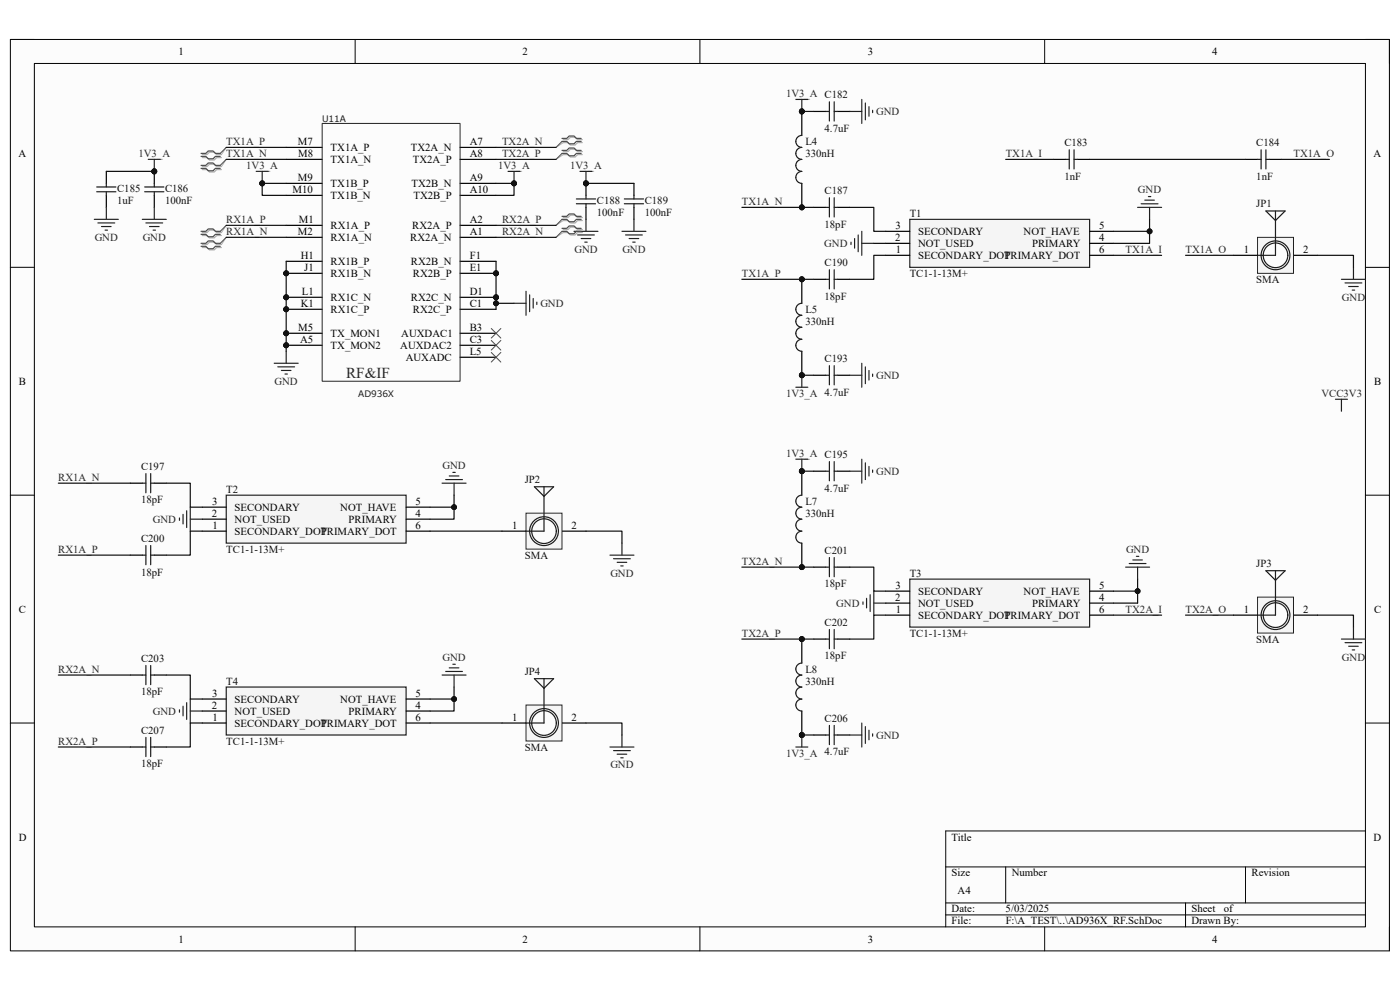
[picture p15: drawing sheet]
<svg xmlns="http://www.w3.org/2000/svg" width="297mm" height="210mm" viewBox="0 0 297 210" stroke-linecap="round" stroke-linejoin="round" font-family="sans-serif">
<defs><g id="words">
<text font-size="3.2" fill="#262626" x="73.4" y="80.2">RF&amp;IF</text>
<g font-size="2.3">
<text x="37.9" y="11.7">1</text>
<text x="110.9" y="11.7">2</text>
<text x="184.1" y="11.7">3</text>
<text x="257.1" y="11.7">4</text>
<text x="3.9" y="33.3">A</text>
<text x="63.2" y="30.7">M7</text>
<text x="63.2" y="33.3">M8</text>
<text x="70.1" y="34.6">TX1A_N</text>
<text x="70.1" y="32">TX1A_P</text>
<text x="87.2" y="32">TX2A_N</text>
<text x="87.6" y="34.6">TX2A_P</text>
<text x="99.7" y="33.3">A8</text>
<text x="99.7" y="30.7">A7</text>
<text x="291.4" y="33.3">A</text>
<text x="62.1" y="40.9">M10</text>
<text x="63.2" y="38.4">M9</text>
<text x="70.1" y="39.7">TX1B_P</text>
<text x="87.3" y="39.7">TX2B_N</text>
<text x="99.7" y="40.9">A10</text>
<text x="99.7" y="38.4">A9</text>
<text x="63.4" y="47.3">M1</text>
<text x="70.1" y="42.2">TX1B_N</text>
<text x="87.7" y="42.2">TX2B_P</text>
<text x="99.7" y="47.3">A2</text>
<text x="63.2" y="49.8">M2</text>
<text x="70.1" y="51.1">RX1A_N</text>
<text x="70.1" y="48.6">RX1A_P</text>
<text x="87" y="51.1">RX2A_N</text>
<text x="87.5" y="48.6">RX2A_P</text>
<text x="99.7" y="49.8">A1</text>
<text x="189.9" y="51.1">2</text>
<text x="190" y="48.6">3</text>
<text x="190.1" y="53.6">1</text>
<text x="194.8" y="52.4">NOT_USED</text>
<text x="194.8" y="49.8">SECONDARY</text>
<text x="217.2" y="49.8">NOT_HAVE</text>
<text x="218.9" y="52.4">PRIMARY</text>
<text x="233.2" y="51.1">4</text>
<text x="233.2" y="53.6">6</text>
<text x="233.2" y="48.6">5</text>
<text x="263.9" y="53.6">1</text>
<text x="276.4" y="53.6">2</text>
<text x="63.8" y="54.9">H1</text>
<text x="64.6" y="57.4">J1</text>
<text x="70.1" y="58.7">RX1B_N</text>
<text x="70.1" y="56.2">RX1B_P</text>
<text x="87.2" y="56.2">RX2B_N</text>
<text x="87.6" y="58.7">RX2B_P</text>
<text x="99.7" y="54.9">F1</text>
<text x="99.7" y="57.4">E1</text>
<text x="194.8" y="54.9">SECONDARY_DOT</text>
<text x="213.1" y="54.9">PRIMARY_DOT</text>
<text x="63.8" y="65.1">K1</text>
<text x="64.1" y="62.6">L1</text>
<text x="70.1" y="63.8">RX1C_N</text>
<text x="87.2" y="63.8">RX2C_N</text>
<text x="99.7" y="62.6">D1</text>
<text x="99.7" y="65.1">C1</text>
<text x="63.3" y="70.2">M5</text>
<text x="70.1" y="71.5">TX_MON1</text>
<text x="70.1" y="66.4">RX1C_P</text>
<text x="85.1" y="71.5">AUXDAC1</text>
<text x="87.6" y="66.4">RX2C_P</text>
<text x="99.7" y="70.2">B3</text>
<text x="63.7" y="72.7">A5</text>
<text x="70.1" y="74">TX_MON2</text>
<text x="84.9" y="74">AUXDAC2</text>
<text x="86.1" y="76.5">AUXADC</text>
<text x="99.7" y="75.3">L5</text>
<text x="99.7" y="72.7">C3</text>
<text x="4" y="81.6">B</text>
<text x="291.5" y="81.6">B</text>
<text x="45" y="107.1">3</text>
<text x="88.2" y="107.1">5</text>
<text x="44.9" y="109.6">2</text>
<text x="45.1" y="112.1">1</text>
<text x="49.8" y="113.4">SECONDARY_DOT</text>
<text x="49.8" y="110.9">NOT_USED</text>
<text x="49.8" y="108.3">SECONDARY</text>
<text x="68.1" y="113.4">PRIMARY_DOT</text>
<text x="72.2" y="108.3">NOT_HAVE</text>
<text x="74" y="110.9">PRIMARY</text>
<text x="88.2" y="109.6">4</text>
<text x="88.2" y="112.1">6</text>
<text x="108.7" y="112.1">1</text>
<text x="121.2" y="112.1">2</text>
<text x="190" y="124.9">3</text>
<text x="233.2" y="124.9">5</text>
<text x="4" y="130">C</text>
<text x="189.9" y="127.4">2</text>
<text x="190.1" y="130">1</text>
<text x="194.8" y="131.2">SECONDARY_DOT</text>
<text x="194.8" y="128.7">NOT_USED</text>
<text x="194.8" y="126.2">SECONDARY</text>
<text x="213.1" y="131.2">PRIMARY_DOT</text>
<text x="217.2" y="126.2">NOT_HAVE</text>
<text x="218.9" y="128.7">PRIMARY</text>
<text x="233.2" y="127.4">4</text>
<text x="233.2" y="130">6</text>
<text x="263.9" y="130">1</text>
<text x="276.4" y="130">2</text>
<text x="291.5" y="130">C</text>
<text x="45" y="147.8">3</text>
<text x="49.8" y="149.1">SECONDARY</text>
<text x="72.2" y="149.1">NOT_HAVE</text>
<text x="88.2" y="147.8">5</text>
<text x="44.9" y="150.3">2</text>
<text x="45.1" y="152.9">1</text>
<text x="49.8" y="154.1">SECONDARY_DOT</text>
<text x="49.8" y="151.6">NOT_USED</text>
<text x="68.1" y="154.1">PRIMARY_DOT</text>
<text x="74" y="151.6">PRIMARY</text>
<text x="88.2" y="150.3">4</text>
<text x="88.2" y="152.9">6</text>
<text x="108.7" y="152.9">1</text>
<text x="121.2" y="152.9">2</text>
<text x="4" y="178.3">D</text>
<text x="201.9" y="178.3">Title</text>
<text x="291.4" y="178.3">D</text>
<text x="201.9" y="185.9">Size</text>
<text x="214.6" y="185.9">Number</text>
<text x="265.5" y="185.9">Revision</text>
<text x="203.2" y="189.7">A4</text>
<text x="201.9" y="193.5">Date:</text>
<text x="201.9" y="196.1">File:</text>
<text x="213.3" y="193.5">5/03/2025</text>
<text x="213.4" y="196.1">F:\A_TEST\..\AD936X_RF.SchDoc</text>
<text x="252.8" y="196.1">Drawn By:</text>
<text x="252.8" y="193.5">Sheet</text>
<text x="259.6" y="193.5">of</text>
<text x="37.9" y="199.9">1</text>
<text x="110.9" y="199.9">2</text>
<text x="184.1" y="199.9">3</text>
<text x="257.1" y="199.9">4</text>
</g>
<g font-size="2.3" fill="#262626">
<text x="166.8" y="20.6">1V3_A C182</text>
<text x="185.9" y="24.4">GND</text>
<text x="29.4" y="33.3">1V3_A</text>
<text x="48" y="30.7">TX1A_P</text>
<text x="48" y="33.3">TX1A_N</text>
<text x="52.2" y="35.9">1V3_A</text>
<text x="105.7" y="35.9">1V3_A</text>
<text x="106.5" y="30.7">TX2A_N</text>
<text x="106.5" y="33.3">TX2A_P</text>
<text x="120.9" y="35.9">1V3_A</text>
<text x="213.4" y="33.3">TX1A_I</text>
<text x="274.4" y="33.3">TX1A_O</text>
<text x="241.4" y="40.9">GND</text>
<text x="48" y="47.3">RX1A_P</text>
<text x="106.5" y="47.3">RX2A_P</text>
<text x="157.4" y="43.5">TX1A_N</text>
<text x="20.1" y="51.1">GND</text>
<text x="30.3" y="51.1">GND</text>
<text x="48" y="49.8">RX1A_N</text>
<text x="106.5" y="49.8">RX2A_N</text>
<text x="121.9" y="53.6">GND</text>
<text x="132" y="53.6">GND</text>
<text x="174.9" y="52.4">GND</text>
<text x="238.8" y="53.6">TX1A_I</text>
<text x="251.5" y="53.6">TX1A_O</text>
<text x="157.4" y="58.7">TX1A_P</text>
<text x="114.6" y="65.1">GND</text>
<text x="284.7" y="63.8">GND</text>
<text x="58.3" y="81.6">GND</text>
<text x="185.9" y="80.3">GND</text>
<text x="166.8" y="84.2">1V3_A 4.7uF</text>
<text x="280.3" y="84.2">VCC3V3</text>
<text x="12.4" y="102">RX1A_N</text>
<text x="93.9" y="99.4">GND</text>
<text x="166.8" y="96.9">1V3_A C195</text>
<text x="185.9" y="100.7">GND</text>
<text x="32.4" y="110.9">GND</text>
<text x="12.4" y="117.3">RX1A_P</text>
<text x="157.4" y="119.8">TX2A_N</text>
<text x="238.9" y="117.3">GND</text>
<text x="129.5" y="122.3">GND</text>
<text x="177.4" y="128.7">GND</text>
<text x="238.8" y="130">TX2A_I</text>
<text x="251.5" y="130">TX2A_O</text>
<text x="157.4" y="135">TX2A_P</text>
<text x="12.4" y="142.7">RX2A_N</text>
<text x="93.9" y="140.1">GND</text>
<text x="284.7" y="140.1">GND</text>
<text x="32.4" y="151.6">GND</text>
<text x="12.4" y="157.9">RX2A_P</text>
<text x="166.8" y="160.5">1V3_A 4.7uF</text>
<text x="185.9" y="156.7">GND</text>
<text x="129.5" y="163">GND</text>
</g>
<g font-size="2.3" fill="#0e0e0e">
<text x="174.9" y="27.9">4.7uF</text>
<text x="170.9" y="30.7">L4</text>
<text x="170.9" y="33.3">330nH</text>
<text x="225.8" y="31">C183</text>
<text x="266.5" y="31">C184</text>
<text x="24.8" y="40.7">C185</text>
<text x="35" y="40.7">C186</text>
<text x="174.9" y="41.2">C187</text>
<text x="225.8" y="38.1">1nF</text>
<text x="266.5" y="38.1">1nF</text>
<text x="24.8" y="43.2">1uF</text>
<text x="35" y="43.2">100nF</text>
<text x="126.6" y="45.8">100nF</text>
<text x="126.6" y="43.2">C188</text>
<text x="136.8" y="45.8">100nF</text>
<text x="136.8" y="43.2">C189</text>
<text x="193" y="46">T1</text>
<text x="266.5" y="44">JP1</text>
<text x="174.9" y="48.3">18pF</text>
<text x="174.9" y="56.4">C190</text>
<text x="193" y="58.7">TC1-1-13M+</text>
<text x="266.5" y="60">SMA</text>
<text x="174.9" y="63.6">18pF</text>
<text x="170.9" y="66.4">L5</text>
<text x="170.9" y="68.9">330nH</text>
<text x="174.9" y="76.8">C193</text>
<text x="29.9" y="99.7">C197</text>
<text x="29.9" y="106.8">18pF</text>
<text x="48" y="104.5">T2</text>
<text x="111.3" y="102.5">JP2</text>
<text x="170.9" y="107.1">L7</text>
<text x="174.9" y="104.3">4.7uF</text>
<text x="170.9" y="109.6">330nH</text>
<text x="29.9" y="114.9">C200</text>
<text x="48" y="117.3">TC1-1-13M+</text>
<text x="111.3" y="118.5">SMA</text>
<text x="174.9" y="117.5">C201</text>
<text x="29.9" y="122.1">18pF</text>
<text x="174.9" y="124.6">18pF</text>
<text x="193" y="122.3">T3</text>
<text x="266.5" y="120.3">JP3</text>
<text x="174.9" y="132.8">C202</text>
<text x="193" y="135">TC1-1-13M+</text>
<text x="266.5" y="136.3">SMA</text>
<text x="29.9" y="140.4">C203</text>
<text x="111.3" y="143.2">JP4</text>
<text x="170.9" y="142.7">L8</text>
<text x="174.9" y="139.9">18pF</text>
<text x="29.9" y="147.5">18pF</text>
<text x="48" y="145.2">T4</text>
<text x="170.9" y="145.2">330nH</text>
<text x="29.9" y="155.7">C207</text>
<text x="174.9" y="153.1">C206</text>
<text x="48" y="157.9">TC1-1-13M+</text>
<text x="111.3" y="159.2">SMA</text>
<text x="29.9" y="162.8">18pF</text>
</g>
<g font-size="1.9" fill="#1c1c1c">
<text x="68.3" y="25.8">U11A</text>
<text x="76" y="84.3">AD936X</text>
</g>
</g></defs>
<path d="M2.2 8.4h292.6v193.3h-292.6z" fill-rule="evenodd" fill="#fcfcfc"/>
<path d="M2.2 8.4h292.6v193.3h-292.6z" fill="none" stroke="#000" stroke-width=".21"/>
<path d="M7.3 13.5h282.4v183.1h-282.4z" fill-rule="evenodd" fill="#fcfcfc"/>
<g fill="none" stroke="#000" stroke-width=".21">
<path d="M2.2 8.4h5.1M7.3 13.5h282.4v183.1h-282.4zM75.3 8.4v5.1M148.5 8.4v5.1M221.6 8.4v5.1M289.7 8.4h5.1v5.1M2.2 56.7h5.1M289.7 56.7h5.1M2.2 105h5.1M289.7 105.1h5.1M2.2 153.4h5.1M289.7 153.4h5.1"/>
<path d="M289.7 176.3h-89.1v20.3M75.3 196.6v5.1M148.5 196.6v5.1M200.6 183.9h89.1M200.6 191.5h89.1M200.6 194.1h89.1M213.4 183.9v7.6M221.6 196.6v5.1M251.5 191.5v5.1M264.2 183.9v7.6M294.8 196.6v5.1"/>
</g>
<circle cx="60.7" cy="70.7" r=".51" fill="#0e0e0e"/>
<circle cx="60.7" cy="70.7" r=".51" fill="none" stroke="#0e0e0e" stroke-width=".21"/>
<circle cx="60.7" cy="63.1" r=".51" fill="#0e0e0e"/>
<circle cx="60.7" cy="63.1" r=".51" fill="none" stroke="#0e0e0e" stroke-width=".21"/>
<circle cx="60.7" cy="65.6" r=".51" fill="#0e0e0e"/>
<circle cx="60.7" cy="65.6" r=".51" fill="none" stroke="#0e0e0e" stroke-width=".21"/>
<circle cx="60.7" cy="58" r=".51" fill="#0e0e0e"/>
<circle cx="60.7" cy="58" r=".51" fill="none" stroke="#0e0e0e" stroke-width=".21"/>
<circle cx="105.2" cy="58" r=".51" fill="#0e0e0e"/>
<circle cx="105.2" cy="58" r=".51" fill="none" stroke="#0e0e0e" stroke-width=".21"/>
<circle cx="105.2" cy="63.1" r=".51" fill="#0e0e0e"/>
<circle cx="105.2" cy="63.1" r=".51" fill="none" stroke="#0e0e0e" stroke-width=".21"/>
<circle cx="60.7" cy="73.2" r=".51" fill="#0e0e0e"/>
<circle cx="60.7" cy="73.2" r=".51" fill="none" stroke="#0e0e0e" stroke-width=".21"/>
<path d="M60.7 38.9h7.6M60.7 33.8h7.6M60.7 31.3h7.6M60.7 41.4h7.6M60.7 70.7h7.6" fill="none" stroke="#000" stroke-width=".25"/>
<circle cx="60.7" cy="70.7" r=".51" fill="#0e0e0e"/>
<circle cx="60.7" cy="70.7" r=".51" fill="none" stroke="#0e0e0e" stroke-width=".21"/>
<path d="M60.7 50.3h7.6M60.7 47.8h7.6M60.7 63.1h7.6M97.6 75.8h7.6" fill="none" stroke="#000" stroke-width=".25"/>
<circle cx="60.7" cy="63.1" r=".51" fill="#0e0e0e"/>
<circle cx="60.7" cy="63.1" r=".51" fill="none" stroke="#0e0e0e" stroke-width=".21"/>
<path d="M60.7 65.6h7.6" fill="none" stroke="#000" stroke-width=".25"/>
<circle cx="60.7" cy="65.6" r=".51" fill="#0e0e0e"/>
<circle cx="60.7" cy="65.6" r=".51" fill="none" stroke="#0e0e0e" stroke-width=".21"/>
<path d="M60.7 58h7.6" fill="none" stroke="#000" stroke-width=".25"/>
<circle cx="60.7" cy="58" r=".51" fill="#0e0e0e"/>
<circle cx="60.7" cy="58" r=".51" fill="none" stroke="#0e0e0e" stroke-width=".21"/>
<path d="M60.7 55.4h7.6M97.6 55.4h7.6M97.6 58h7.6" fill="none" stroke="#000" stroke-width=".25"/>
<circle cx="105.2" cy="58" r=".51" fill="#0e0e0e"/>
<circle cx="105.2" cy="58" r=".51" fill="none" stroke="#0e0e0e" stroke-width=".21"/>
<path d="M97.6 63.1h7.6" fill="none" stroke="#000" stroke-width=".25"/>
<circle cx="105.2" cy="63.1" r=".51" fill="#0e0e0e"/>
<circle cx="105.2" cy="63.1" r=".51" fill="none" stroke="#0e0e0e" stroke-width=".21"/>
<path d="M97.6 38.9h7.6M97.6 33.8h7.6M97.6 31.3h7.6M97.6 41.4h7.6M60.7 73.2h7.6M97.6 73.2h7.6M97.6 65.6h7.6M97.6 70.7h7.6" fill="none" stroke="#000" stroke-width=".25"/>
<circle cx="60.7" cy="73.2" r=".51" fill="#0e0e0e"/>
<circle cx="60.7" cy="73.2" r=".51" fill="none" stroke="#0e0e0e" stroke-width=".21"/>
<path d="M97.6 47.8h7.6M97.6 50.4h7.6" fill="none" stroke="#000" stroke-width=".25"/>
<path d="M68.3 26.2h29.3v54.7h-29.3z" fill="none" stroke="#292929" stroke-width=".21"/>
<path d="M104.2 74.8l2.1 2M104.2 72.2l2.1 2.1M104.2 69.7l2.1 2M106.3 74.8l-2.1 2M106.3 72.2l-2.1 2.1M106.3 69.7l-2.1 2" fill="none" stroke="#4c4c4c" stroke-width=".21"/>
<path d="M54.4 36.4h2.5M55.6 36.4v2.5M58.2 77.1h5.1M58.9 77.8h3.6M59.7 78.6h2M60.5 79.3h.5M60.7 74.5v2.6M109.1 64.3h2.5M111.6 61.8v5.1M112.4 62.6v3.5M113.1 63.3v2.1M113.9 64.1v.5" fill="none" stroke="#262626" stroke-width=".25"/>
<circle cx="55.6" cy="38.9" r=".51" fill="#0e0e0e"/>
<circle cx="55.6" cy="38.9" r=".51" fill="none" stroke="#0e0e0e" stroke-width=".21"/>
<path d="M107.8 36.4h2.5M109.1 36.4v2.5" fill="none" stroke="#262626" stroke-width=".25"/>
<circle cx="109.1" cy="38.9" r=".51" fill="#0e0e0e"/>
<circle cx="109.1" cy="38.9" r=".51" fill="none" stroke="#0e0e0e" stroke-width=".21"/>
<circle cx="32.7" cy="36.4" r=".51" fill="#0e0e0e"/>
<circle cx="32.7" cy="36.4" r=".51" fill="none" stroke="#0e0e0e" stroke-width=".21"/>
<path d="M32.7 36.4v2.5M32.7 41.4v2.6" fill="none" stroke="#000" stroke-width=".25"/>
<circle cx="32.7" cy="36.4" r=".51" fill="#0e0e0e"/>
<circle cx="32.7" cy="36.4" r=".51" fill="none" stroke="#0e0e0e" stroke-width=".21"/>
<path d="M30.7 39.7h4.1M32.7 38.9v.8M30.7 40.7h4.1M32.7 40.7v.7" fill="none" stroke="#1c1c1c" stroke-width=".25"/>
<circle cx="124.3" cy="38.9" r=".51" fill="#0e0e0e"/>
<circle cx="124.3" cy="38.9" r=".51" fill="none" stroke="#0e0e0e" stroke-width=".21"/>
<path d="M124.3 38.9v2.5M124.3 44v2.5" fill="none" stroke="#000" stroke-width=".25"/>
<circle cx="124.3" cy="38.9" r=".51" fill="#0e0e0e"/>
<circle cx="124.3" cy="38.9" r=".51" fill="none" stroke="#0e0e0e" stroke-width=".21"/>
<path d="M122.3 42.2h4M122.3 43.2h4M124.3 41.4v.8M124.3 43.2v.8" fill="none" stroke="#1c1c1c" stroke-width=".25"/>
<path d="M31.5 33.8h2.5M32.7 33.8v2.6" fill="none" stroke="#262626" stroke-width=".25"/>
<circle cx="32.7" cy="36.4" r=".51" fill="#0e0e0e"/>
<circle cx="32.7" cy="36.4" r=".51" fill="none" stroke="#0e0e0e" stroke-width=".21"/>
<path d="M123 36.4h2.6M124.3 36.4v2.5M30.2 46.5h5.1M31 47.3h3.5M31.7 48.1h2M32.5 48.8h.5M32.7 44v2.5M121.8 49.1h5.1M122.5 49.8h3.6M123.3 50.6h2M124.1 51.4h.5M124.3 46.5v2.6" fill="none" stroke="#262626" stroke-width=".25"/>
<circle cx="124.3" cy="38.9" r=".51" fill="#0e0e0e"/>
<circle cx="124.3" cy="38.9" r=".51" fill="none" stroke="#0e0e0e" stroke-width=".21"/>
<g fill="none" stroke="#262626" stroke-width=".25">
<path d="M180.5 51.4v.5M181.3 50.6v2M182.1 49.8v3.6M182.8 49.1v5.1M182.8 51.6h2.6M241.3 44h5.1M242.1 43.2h3.6M242.9 42.5h2M243.6 41.7h.5M243.9 44v2.5M38.1 109.9v.5M38.8 109.1v2.1"/>
<path d="M39.6 108.4v3.5M40.4 107.6v5.1M40.4 110.1h2.5M93.8 102.5h5.1M94.6 101.7h3.5M95.3 101h2.1M96.1 100.2h.5M96.3 102.5v2.5M129.4 117.8h5.1M130.2 118.5h3.5M130.9 119.3h2.1M131.9 115.2v2.6"/>
<path d="M131.7 120.1h.5"/>
</g>
<path d="M172.7 23.6h2.5M177.7 23.6h2.6M172.7 44h2.5M172.7 59.3h2.5M177.7 44h2.6M177.7 59.3h2.6M27.6 102.5h2.6M27.6 117.8h2.6M32.7 102.5h2.6M32.7 117.8h2.6" fill="none" stroke="#000" stroke-width=".25"/>
<g fill="none" stroke="#1c1c1c" stroke-width=".25">
<path d="M175.2 23.6h.8M176 21.6v4.1M177 21.6v4.1M177 23.6h.7M175.2 44h.8M175.2 59.3h.8M176 42v4M176 57.2v4.1M177 42v4M177 57.2v4.1M177 44h.7M177 59.3h.7"/>
<path d="M30.2 102.5h.8M30.2 117.8h.8M31 100.5v4M31 115.7v4.1M32 100.5v4M32 115.7v4.1M32 102.5h.7M32 117.8h.7"/>
</g>
<circle cx="170.1" cy="44" r=".51" fill="#0e0e0e"/>
<circle cx="170.1" cy="44" r=".51" fill="none" stroke="#0e0e0e" stroke-width=".21"/>
<circle cx="170.1" cy="23.6" r=".51" fill="#0e0e0e"/>
<circle cx="170.1" cy="23.6" r=".51" fill="none" stroke="#0e0e0e" stroke-width=".21"/>
<path d="M170.1 38.9v5.1" fill="none" stroke="#000" stroke-width=".25"/>
<circle cx="170.1" cy="44" r=".51" fill="#0e0e0e"/>
<circle cx="170.1" cy="44" r=".51" fill="none" stroke="#0e0e0e" stroke-width=".21"/>
<path d="M170.1 23.6v5.1" fill="none" stroke="#000" stroke-width=".25"/>
<circle cx="170.1" cy="23.6" r=".51" fill="#0e0e0e"/>
<circle cx="170.1" cy="23.6" r=".51" fill="none" stroke="#0e0e0e" stroke-width=".21"/>
<path d="M170.1 28.7a1.27 1.27 0 0 0-1.3 1.3 1.27 1.27 0 0 0 1.3 1.3 1.27 1.27 0 0 0-1.3 1.2 1.27 1.27 0 0 0 1.3 1.3 1.27 1.27 0 0 0-1.3 1.3 1.27 1.27 0 0 0 1.3 1.3 1.27 1.27 0 0 0-1.3 1.2 1.27 1.27 0 0 0 1.3 1.3" fill="none" stroke="#1c1c1c" stroke-width=".25"/>
<circle cx="170.1" cy="79.6" r=".51" fill="#0e0e0e"/>
<circle cx="170.1" cy="79.6" r=".51" fill="none" stroke="#0e0e0e" stroke-width=".21"/>
<circle cx="170.1" cy="59.3" r=".51" fill="#0e0e0e"/>
<circle cx="170.1" cy="59.3" r=".51" fill="none" stroke="#0e0e0e" stroke-width=".21"/>
<path d="M170.1 74.5v5.1" fill="none" stroke="#000" stroke-width=".25"/>
<circle cx="170.1" cy="79.6" r=".51" fill="#0e0e0e"/>
<circle cx="170.1" cy="79.6" r=".51" fill="none" stroke="#0e0e0e" stroke-width=".21"/>
<path d="M170.1 59.3v5" fill="none" stroke="#000" stroke-width=".25"/>
<circle cx="170.1" cy="59.3" r=".51" fill="#0e0e0e"/>
<circle cx="170.1" cy="59.3" r=".51" fill="none" stroke="#0e0e0e" stroke-width=".21"/>
<path d="M170.1 64.3a1.27 1.27 0 0 0-1.3 1.3 1.27 1.27 0 0 0 1.3 1.3 1.27 1.27 0 0 0-1.3 1.3 1.27 1.27 0 0 0 1.3 1.2 1.27 1.27 0 0 0-1.3 1.3 1.27 1.27 0 0 0 1.3 1.3 1.27 1.27 0 0 0-1.3 1.2 1.27 1.27 0 0 0 1.3 1.3M175.2 79.6h.8M176 77.6v4M177 77.6v4M177 79.6h.7" fill="none" stroke="#1c1c1c" stroke-width=".25"/>
<path d="M172.7 79.6h2.5M177.7 79.6h2.6" fill="none" stroke="#000" stroke-width=".25"/>
<path d="M168.8 21.1h2.6M170.1 21.1v2.5M180.3 23.6h2.5M182.8 21.1v5.1M183.6 21.9v3.5M184.4 22.6v2.1M185.1 23.4v.5M180.3 79.6h2.5M182.8 77.1v5M183.6 77.8v3.6M184.4 78.6v2M185.1 79.4v.5" fill="none" stroke="#262626" stroke-width=".25"/>
<circle cx="170.1" cy="23.6" r=".51" fill="#0e0e0e"/>
<circle cx="170.1" cy="23.6" r=".51" fill="none" stroke="#0e0e0e" stroke-width=".21"/>
<path d="M170.1 79.6v2.5M168.8 82.1h2.6" fill="none" stroke="#262626" stroke-width=".25"/>
<circle cx="170.1" cy="79.6" r=".51" fill="#0e0e0e"/>
<circle cx="170.1" cy="79.6" r=".51" fill="none" stroke="#0e0e0e" stroke-width=".21"/>
<path d="M239.6 119.5h3.5M240.3 118.8h2.1M241.1 118h.5M183.1 127.7v.5M183.8 126.9v2.1M184.6 126.2v3.5M185.4 125.4v5.1M185.4 127.9h2.5M238.8 120.3h5.1M241.3 120.3v2.6" fill="none" stroke="#262626" stroke-width=".25"/>
<path d="M172.7 100h2.5M177.7 100h2.6M172.7 120.3h2.5M172.7 135.6h2.5M177.7 120.3h2.6M177.7 135.6h2.6" fill="none" stroke="#000" stroke-width=".25"/>
<path d="M175.2 100h.8M176 97.9v4.1M177 97.9v4.1M177 100h.7M176 118.3v4M177 118.3v4M175.2 120.3h.8M175.2 135.6h.8M176 133.5v4.1M177 133.5v4.1M177 120.3h.7M177 135.6h.7" fill="none" stroke="#1c1c1c" stroke-width=".25"/>
<circle cx="170.1" cy="120.3" r=".51" fill="#0e0e0e"/>
<circle cx="170.1" cy="120.3" r=".51" fill="none" stroke="#0e0e0e" stroke-width=".21"/>
<circle cx="170.1" cy="100" r=".51" fill="#0e0e0e"/>
<circle cx="170.1" cy="100" r=".51" fill="none" stroke="#0e0e0e" stroke-width=".21"/>
<path d="M170.1 115.2v5.1" fill="none" stroke="#000" stroke-width=".25"/>
<circle cx="170.1" cy="120.3" r=".51" fill="#0e0e0e"/>
<circle cx="170.1" cy="120.3" r=".51" fill="none" stroke="#0e0e0e" stroke-width=".21"/>
<path d="M170.1 100v5" fill="none" stroke="#000" stroke-width=".25"/>
<circle cx="170.1" cy="100" r=".51" fill="#0e0e0e"/>
<circle cx="170.1" cy="100" r=".51" fill="none" stroke="#0e0e0e" stroke-width=".21"/>
<path d="M170.1 105a1.27 1.27 0 0 0-1.3 1.3 1.27 1.27 0 0 0 1.3 1.3 1.27 1.27 0 0 0-1.3 1.3 1.27 1.27 0 0 0 1.3 1.2 1.27 1.27 0 0 0-1.3 1.3 1.27 1.27 0 0 0 1.3 1.3 1.27 1.27 0 0 0-1.3 1.2 1.27 1.27 0 0 0 1.3 1.3" fill="none" stroke="#1c1c1c" stroke-width=".25"/>
<circle cx="170.1" cy="155.9" r=".51" fill="#0e0e0e"/>
<circle cx="170.1" cy="155.9" r=".51" fill="none" stroke="#0e0e0e" stroke-width=".21"/>
<circle cx="170.1" cy="135.6" r=".51" fill="#0e0e0e"/>
<circle cx="170.1" cy="135.6" r=".51" fill="none" stroke="#0e0e0e" stroke-width=".21"/>
<path d="M170.1 150.8v5.1" fill="none" stroke="#000" stroke-width=".25"/>
<circle cx="170.1" cy="155.9" r=".51" fill="#0e0e0e"/>
<circle cx="170.1" cy="155.9" r=".51" fill="none" stroke="#0e0e0e" stroke-width=".21"/>
<path d="M170.1 135.6v5.1" fill="none" stroke="#000" stroke-width=".25"/>
<circle cx="170.1" cy="135.6" r=".51" fill="#0e0e0e"/>
<circle cx="170.1" cy="135.6" r=".51" fill="none" stroke="#0e0e0e" stroke-width=".21"/>
<path d="M170.1 140.7a1.27 1.27 0 0 0-1.3 1.2 1.27 1.27 0 0 0 1.3 1.3 1.27 1.27 0 0 0-1.3 1.3 1.27 1.27 0 0 0 1.3 1.2 1.27 1.27 0 0 0-1.3 1.3 1.27 1.27 0 0 0 1.3 1.3 1.27 1.27 0 0 0-1.3 1.3 1.27 1.27 0 0 0 1.3 1.2M175.2 155.9h.8M176 153.9v4.1M177 153.9v4.1M177 155.9h.7" fill="none" stroke="#1c1c1c" stroke-width=".25"/>
<path d="M172.7 155.9h2.5M177.7 155.9h2.6" fill="none" stroke="#000" stroke-width=".25"/>
<path d="M168.8 97.4h2.6M170.1 97.4v2.6M180.3 100h2.5M182.8 97.4v5.1M183.6 98.2v3.5M184.4 98.9v2.1M185.1 99.7v.5M180.3 155.9h2.5M182.8 153.4v5.1M183.6 154.1v3.6M184.4 154.9v2M185.1 155.7v.5" fill="none" stroke="#262626" stroke-width=".25"/>
<circle cx="170.1" cy="100" r=".51" fill="#0e0e0e"/>
<circle cx="170.1" cy="100" r=".51" fill="none" stroke="#0e0e0e" stroke-width=".21"/>
<path d="M168.8 158.5h2.6M170.1 155.9v2.6" fill="none" stroke="#262626" stroke-width=".25"/>
<circle cx="170.1" cy="155.9" r=".51" fill="#0e0e0e"/>
<circle cx="170.1" cy="155.9" r=".51" fill="none" stroke="#0e0e0e" stroke-width=".21"/>
<g fill="none" stroke="#262626" stroke-width=".25">
<path d="M20 46.5h5.1M20.8 47.3h3.5M21.5 48.1h2.1M22.3 48.8h.5M22.6 44v2.5M131.9 49.1h5.1M132.7 49.8h3.6M133.5 50.6h2M134.2 51.4h.5M134.5 46.5v2.6M38.1 150.6v.5M38.8 149.8v2.1"/>
<path d="M39.6 149.1v3.5M40.4 148.3v5.1M40.4 150.8h2.5M93.8 143.2h5.1M94.6 142.4h3.5M95.3 141.7h2.1M96.1 140.9h.5M96.3 143.2v2.5"/>
</g>
<path d="M22.6 36.4v2.5M134.5 38.9v2.5M22.6 41.4v2.6M134.5 44v2.5M27.6 143.2h2.6M27.6 158.5h2.6M32.7 143.2h2.6M32.7 158.5h2.6" fill="none" stroke="#000" stroke-width=".25"/>
<g fill="none" stroke="#1c1c1c" stroke-width=".25">
<path d="M20.5 39.7h4.1M22.6 38.9v.8M20.5 40.7h4.1M22.6 40.7v.7M132.5 42.2h4M132.5 43.2h4M134.5 41.4v.8M134.5 43.2v.8M30.2 143.2h.8M30.2 158.5h.8M31 141.2v4M31 156.4v4.1"/>
<path d="M32 141.2v4M32 156.4v4.1M32 143.2h.7M32 158.5h.7"/>
</g>
<g fill="none" stroke="#aeaeae" stroke-width=".25">
<path d="M42.9 33.4h1l.5 .5h1.1l.5-.5h1M42.9 32.8h1l.5-.5h1.1l.5 .5h1M42.9 36h1l.5 .5h1.1l.5-.5h1M42.9 35.3h1l.5-.5h1.1l.5 .5h1M119.5 29.6h1l.5-.5h1l.5 .5h1M119.5 30.3h1l.5 .5h1l.5-.5h1M119.5 32.2h1l.5-.6h1l.5 .6h1M119.5 32.8h1l.5 .5h1l.5-.5h1M42.9 50h1l.5 .5h1.1l.5-.5h1M42.9 49.3h1l.5-.5h1.1l.5 .5h1M42.9 52.5h1l.5 .5h1.1l.5-.5h1M42.9 51.9h1l.5-.5h1.1l.5 .5h1"/>
<path d="M119.5 46.2h1l.5-.6h1l.5 .6h1M119.5 46.8h1l.5 .5h1l.5-.5h1M119.5 48.7h1l.5-.5h1l.5 .5h1M119.5 49.3h1l.5 .5h1l.5-.5h1"/>
</g>
<path d="M48 31.3l-1 1.5M48 33.8l-1 1.5M119.5 30.3l-1.5 1M119.5 32.8l-1.5 1M48 47.8l-1 1.5M48 50.3l-1 1.6M119.5 46.8l-1.5 1M119.5 49.3l-1.5 1.1" fill="none" stroke="#aeaeae" stroke-width=".21"/>
<g fill="none" stroke="#4c4c4c" stroke-width=".25">
<path d="M42.7 33.2h1l.5 .5h1l.5-.5h1M42.7 32.5h1l.5-.5h1l.5 .5h1M42.7 35.7h1l.5 .5h1l.5-.5h1M42.7 35.1h1l.5-.5h1l.5 .5h1M119.2 29.4h1l.6-.5h1l.5 .5h1M119.2 30h1l.6 .5h1l.5-.5h1M119.2 31.9h1l.6-.5h1l.5 .5h1M119.2 32.5h1l.6 .6h1l.5-.6h1M42.7 49.7h1l.5 .5h1l.5-.5h1M42.7 49.1h1l.5-.5h1l.5 .5h1M42.7 52.3h1l.5 .5h1l.5-.5h1M42.7 51.6h1l.5-.5h1l.5 .5h1"/>
<path d="M119.2 45.9h1l.6-.5h1l.5 .5h1M119.2 46.5h1l.6 .5h1l.5-.5h1M119.2 48.4h1l.6-.5h1l.5 .5h1M119.2 49.1h1l.6 .5h1l.5-.5h1"/>
</g>
<path d="M48 31.3l-1.3 1.2M48 33.8l-1.3 1.3M119.2 30l-1.2 1.3M119.2 32.5l-1.2 1.3M48 47.8l-1.3 1.3M48 50.3l-1.3 1.3M119.2 46.5l-1.2 1.3M119.2 49.1l-1.2 1.3" fill="none" stroke="#4c4c4c" stroke-width=".21"/>
<path d="M193 46.5h38.2v10.2h-38.2z" fill-rule="evenodd" fill="#f5f5f5"/>
<path d="M193 46.5h38.2v10.2h-38.2z" fill="none" stroke="#262626" stroke-width=".25"/>
<path d="M187.9 54.2h5.1M187.9 51.6h5.1M187.9 49.1h5.1M231.2 54.2h5.1M231.2 51.6h5.1M231.2 49.1h5.1" fill="none" stroke="#000" stroke-width=".25"/>
<path d="M193 122.9h38.2v10.1h-38.2z" fill-rule="evenodd" fill="#f5f5f5"/>
<path d="M193 122.9h38.2v10.1h-38.2z" fill="none" stroke="#262626" stroke-width=".25"/>
<path d="M187.9 130.5h5.1M187.9 127.9h5.1M187.9 125.4h5.1M231.2 130.5h5.1M231.2 127.9h5.1M231.2 125.4h5.1" fill="none" stroke="#000" stroke-width=".25"/>
<path d="M48 105h38.2v10.2h-38.2z" fill-rule="evenodd" fill="#f5f5f5"/>
<path d="M48 105h38.2v10.2h-38.2z" fill="none" stroke="#262626" stroke-width=".25"/>
<path d="M42.9 112.7h5.1M42.9 110.1h5.1M42.9 107.6h5.1M86.2 112.7h5M86.2 110.1h5M86.2 107.6h5" fill="none" stroke="#000" stroke-width=".25"/>
<path d="M48 145.7h38.2v10.2h-38.2z" fill-rule="evenodd" fill="#f5f5f5"/>
<path d="M48 145.7h38.2v10.2h-38.2z" fill="none" stroke="#262626" stroke-width=".25"/>
<path d="M119.2 112.7h5.1M42.9 153.4h5.1M42.9 150.8h5.1M42.9 148.3h5.1M86.2 153.4h5M86.2 150.8h5M86.2 148.3h5" fill="none" stroke="#000" stroke-width=".25"/>
<path d="M111.6 108.9h7.6v7.6h-7.6z" fill-rule="evenodd" fill="#f5f5f5"/>
<path d="M111.6 108.9h7.6v7.6h-7.6z" fill="none" stroke="#262626" stroke-width=".21"/>
<circle cx="115.4" cy="112.7" r="3.1" fill="#fcfcfc"/>
<g fill="none" stroke="#1c1c1c" stroke-width=".25">
<path d="M113.4 103.3h4l-2 2zM115.4 103.3v9.4h-3.8"/>
<circle cx="115.4" cy="112.7" r="2.61"/>
<circle cx="115.4" cy="112.7" r="3.1"/>
</g>
<path d="M106.5 112.7h5.1M119.2 153.4h5.1" fill="none" stroke="#000" stroke-width=".25"/>
<path d="M129.4 158.5h5.1M130.2 159.2h3.5M130.9 160h2.1M131.9 155.9v2.6M131.7 160.8h.5" fill="none" stroke="#262626" stroke-width=".25"/>
<path d="M111.6 149.6h7.6v7.6h-7.6z" fill-rule="evenodd" fill="#f5f5f5"/>
<path d="M111.6 149.6h7.6v7.6h-7.6z" fill="none" stroke="#262626" stroke-width=".21"/>
<circle cx="115.4" cy="153.4" r="3.1" fill="#fcfcfc"/>
<g fill="none" stroke="#1c1c1c" stroke-width=".25">
<path d="M113.4 144h4l-2 2zM115.4 144v9.4h-3.8"/>
<circle cx="115.4" cy="153.4" r="2.61"/>
<circle cx="115.4" cy="153.4" r="3.1"/>
</g>
<path d="M274.4 130.5h5.1M106.5 153.4h5.1" fill="none" stroke="#000" stroke-width=".25"/>
<path d="M284.6 135.6h5.1M285.3 136.3h3.6M286.1 137.1h2.1M286.9 137.9h.5M287.1 133v2.6" fill="none" stroke="#262626" stroke-width=".25"/>
<path d="M266.8 126.7h7.6v7.6h-7.6z" fill-rule="evenodd" fill="#f5f5f5"/>
<path d="M266.8 126.7h7.6v7.6h-7.6z" fill="none" stroke="#262626" stroke-width=".21"/>
<circle cx="270.6" cy="130.5" r="3.1" fill="#fcfcfc"/>
<g fill="none" stroke="#1c1c1c" stroke-width=".25">
<path d="M268.6 121.1h4l-2 2zM270.6 121.1v9.4h-3.8"/>
<circle cx="270.6" cy="130.5" r="2.61"/>
<circle cx="270.6" cy="130.5" r="3.1"/>
</g>
<path d="M274.4 54.2h5.1M261.7 130.5h5.1" fill="none" stroke="#000" stroke-width=".25"/>
<path d="M284.6 59.3h5.1M287.1 56.7v2.6M285.3 60h3.6M286.1 60.8h2.1M286.9 61.5h.5" fill="none" stroke="#262626" stroke-width=".25"/>
<path d="M266.8 50.4h7.6v7.6h-7.6z" fill-rule="evenodd" fill="#f5f5f5"/>
<path d="M266.8 50.4h7.6v7.6h-7.6z" fill="none" stroke="#262626" stroke-width=".21"/>
<circle cx="270.6" cy="54.2" r="3.1" fill="#fcfcfc"/>
<g fill="none" stroke="#1c1c1c" stroke-width=".25">
<path d="M226.1 33.8h.7M226.8 31.8v4M227.9 31.8v4M227.9 33.8h.7M266.8 33.8h.7M267.5 31.8v4M268.6 33.8h.7M268.6 31.8v4M268.6 44.8h4l-2 2zM270.6 44.8v9.4h-3.8"/>
<circle cx="270.6" cy="54.2" r="2.61"/>
<circle cx="270.6" cy="54.2" r="3.1"/>
</g>
<path d="M223.5 33.8h2.6M228.6 33.8h2.6M264.2 33.8h2.6M269.3 33.8h2.6M261.7 54.2h5.1" fill="none" stroke="#000" stroke-width=".25"/>
<path d="M283.3 84.7h2.6M284.6 84.7v2.5" fill="none" stroke="#262626" stroke-width=".25"/>
<path d="M48 31.3h12.7M48 33.8h12.7M105.2 31.3h12.8M105.2 33.8h12.8M48 47.8h12.7M48 50.3h12.7M60.7 55.4v19.1M105.2 47.8h12.8M105.2 50.4h12.8" fill="none" stroke="#0e0e0e" stroke-width=".25"/>
<circle cx="60.7" cy="58" r=".51" fill="#0e0e0e"/>
<circle cx="60.7" cy="58" r=".51" fill="none" stroke="#0e0e0e" stroke-width=".21"/>
<circle cx="60.7" cy="63.1" r=".51" fill="#0e0e0e"/>
<circle cx="60.7" cy="63.1" r=".51" fill="none" stroke="#0e0e0e" stroke-width=".21"/>
<circle cx="60.7" cy="65.6" r=".51" fill="#0e0e0e"/>
<circle cx="60.7" cy="65.6" r=".51" fill="none" stroke="#0e0e0e" stroke-width=".21"/>
<circle cx="60.7" cy="70.7" r=".51" fill="#0e0e0e"/>
<circle cx="60.7" cy="70.7" r=".51" fill="none" stroke="#0e0e0e" stroke-width=".21"/>
<circle cx="60.7" cy="73.2" r=".51" fill="#0e0e0e"/>
<circle cx="60.7" cy="73.2" r=".51" fill="none" stroke="#0e0e0e" stroke-width=".21"/>
<path d="M55.6 38.9v2.5h5.1" fill="none" stroke="#0e0e0e" stroke-width=".25"/>
<circle cx="55.6" cy="38.9" r=".51" fill="#0e0e0e"/>
<circle cx="55.6" cy="38.9" r=".51" fill="none" stroke="#0e0e0e" stroke-width=".21"/>
<path d="M55.6 38.9h5.1" fill="none" stroke="#0e0e0e" stroke-width=".25"/>
<circle cx="55.6" cy="38.9" r=".51" fill="#0e0e0e"/>
<circle cx="55.6" cy="38.9" r=".51" fill="none" stroke="#0e0e0e" stroke-width=".21"/>
<path d="M105.2 38.9h3.9" fill="none" stroke="#0e0e0e" stroke-width=".25"/>
<circle cx="109.1" cy="38.9" r=".51" fill="#0e0e0e"/>
<circle cx="109.1" cy="38.9" r=".51" fill="none" stroke="#0e0e0e" stroke-width=".21"/>
<path d="M109.1 38.9v2.5h-3.9" fill="none" stroke="#0e0e0e" stroke-width=".25"/>
<circle cx="109.1" cy="38.9" r=".51" fill="#0e0e0e"/>
<circle cx="109.1" cy="38.9" r=".51" fill="none" stroke="#0e0e0e" stroke-width=".21"/>
<path d="M157.4 44h15.3M180.3 44h5.1v5.1h2.5M187.9 54.2h-2.5v5.1h-5.1M12.4 102.5h15.2M12.4 117.8h15.2M35.3 102.5h5.1v5.1h2.5M42.9 112.7h-2.5v5.1h-5.1M91.2 112.7h15.3M124.3 112.7h7.6v2.5" fill="none" stroke="#0e0e0e" stroke-width=".25"/>
<circle cx="170.1" cy="44" r=".51" fill="#0e0e0e"/>
<circle cx="170.1" cy="44" r=".51" fill="none" stroke="#0e0e0e" stroke-width=".21"/>
<path d="M157.4 59.3h15.3" fill="none" stroke="#0e0e0e" stroke-width=".25"/>
<circle cx="170.1" cy="59.3" r=".51" fill="#0e0e0e"/>
<circle cx="170.1" cy="59.3" r=".51" fill="none" stroke="#0e0e0e" stroke-width=".21"/>
<path d="M170.1 79.6h2.6" fill="none" stroke="#0e0e0e" stroke-width=".25"/>
<circle cx="170.1" cy="79.6" r=".51" fill="#0e0e0e"/>
<circle cx="170.1" cy="79.6" r=".51" fill="none" stroke="#0e0e0e" stroke-width=".21"/>
<path d="M170.1 23.6h2.6" fill="none" stroke="#0e0e0e" stroke-width=".25"/>
<circle cx="170.1" cy="23.6" r=".51" fill="#0e0e0e"/>
<circle cx="170.1" cy="23.6" r=".51" fill="none" stroke="#0e0e0e" stroke-width=".21"/>
<path d="M157.4 120.3h15.3M180.3 120.3h5.1v5.1h2.5M187.9 130.5h-2.5v5.1h-5.1" fill="none" stroke="#0e0e0e" stroke-width=".25"/>
<circle cx="170.1" cy="120.3" r=".51" fill="#0e0e0e"/>
<circle cx="170.1" cy="120.3" r=".51" fill="none" stroke="#0e0e0e" stroke-width=".21"/>
<path d="M157.4 135.6h15.3" fill="none" stroke="#0e0e0e" stroke-width=".25"/>
<circle cx="170.1" cy="135.6" r=".51" fill="#0e0e0e"/>
<circle cx="170.1" cy="135.6" r=".51" fill="none" stroke="#0e0e0e" stroke-width=".21"/>
<path d="M170.1 155.9h2.6" fill="none" stroke="#0e0e0e" stroke-width=".25"/>
<circle cx="170.1" cy="155.9" r=".51" fill="#0e0e0e"/>
<circle cx="170.1" cy="155.9" r=".51" fill="none" stroke="#0e0e0e" stroke-width=".21"/>
<path d="M170.1 100h2.6" fill="none" stroke="#0e0e0e" stroke-width=".25"/>
<circle cx="170.1" cy="100" r=".51" fill="#0e0e0e"/>
<circle cx="170.1" cy="100" r=".51" fill="none" stroke="#0e0e0e" stroke-width=".21"/>
<path d="M124.3 38.9h10.2M12.4 143.2h15.2M12.4 158.5h15.2M35.3 143.2h5.1v5.1h2.5M42.9 153.4h-2.5v5.1h-5.1M91.2 153.4h15.3" fill="none" stroke="#0e0e0e" stroke-width=".25"/>
<circle cx="124.3" cy="38.9" r=".51" fill="#0e0e0e"/>
<circle cx="124.3" cy="38.9" r=".51" fill="none" stroke="#0e0e0e" stroke-width=".21"/>
<path d="M22.6 36.4h10.1" fill="none" stroke="#0e0e0e" stroke-width=".25"/>
<circle cx="32.7" cy="36.4" r=".51" fill="#0e0e0e"/>
<circle cx="32.7" cy="36.4" r=".51" fill="none" stroke="#0e0e0e" stroke-width=".21"/>
<path d="M185.4 51.6h2.5M279.5 54.2h7.6v2.5M105.2 64.3h3.9M279.5 130.5h7.6v2.5M124.3 153.4h7.6v2.5" fill="none" stroke="#0e0e0e" stroke-width=".25"/>
<circle cx="105.2" cy="64.3" r=".51" fill="#0e0e0e"/>
<circle cx="105.2" cy="64.3" r=".51" fill="none" stroke="#0e0e0e" stroke-width=".21"/>
<path d="M105.2 55.4v10.2" fill="none" stroke="#0e0e0e" stroke-width=".25"/>
<circle cx="105.2" cy="64.3" r=".51" fill="#0e0e0e"/>
<circle cx="105.2" cy="64.3" r=".51" fill="none" stroke="#0e0e0e" stroke-width=".21"/>
<circle cx="105.2" cy="63.1" r=".51" fill="#0e0e0e"/>
<circle cx="105.2" cy="63.1" r=".51" fill="none" stroke="#0e0e0e" stroke-width=".21"/>
<circle cx="105.2" cy="58" r=".51" fill="#0e0e0e"/>
<circle cx="105.2" cy="58" r=".51" fill="none" stroke="#0e0e0e" stroke-width=".21"/>
<path d="M213.4 33.8h10.1M231.2 33.8h33M271.9 33.8h10.1M236.3 54.2h10.1M251.5 54.2h10.2M96.3 105v5.1h-5.1M236.3 130.5h10.1M251.5 130.5h10.2" fill="none" stroke="#0e0e0e" stroke-width=".25"/>
<circle cx="96.3" cy="107.6" r=".51" fill="#0e0e0e"/>
<circle cx="96.3" cy="107.6" r=".51" fill="none" stroke="#0e0e0e" stroke-width=".21"/>
<path d="M96.3 145.7v5.1h-5.1" fill="none" stroke="#0e0e0e" stroke-width=".25"/>
<circle cx="96.3" cy="148.3" r=".51" fill="#0e0e0e"/>
<circle cx="96.3" cy="148.3" r=".51" fill="none" stroke="#0e0e0e" stroke-width=".21"/>
<path d="M243.9 46.5v5.1h-7.6" fill="none" stroke="#0e0e0e" stroke-width=".25"/>
<circle cx="243.9" cy="49.1" r=".51" fill="#0e0e0e"/>
<circle cx="243.9" cy="49.1" r=".51" fill="none" stroke="#0e0e0e" stroke-width=".21"/>
<path d="M241.3 122.9v5h-5" fill="none" stroke="#0e0e0e" stroke-width=".25"/>
<circle cx="241.3" cy="125.4" r=".51" fill="#0e0e0e"/>
<circle cx="241.3" cy="125.4" r=".51" fill="none" stroke="#0e0e0e" stroke-width=".21"/>
<path d="M91.2 107.6h5.1" fill="none" stroke="#0e0e0e" stroke-width=".25"/>
<circle cx="96.3" cy="107.6" r=".51" fill="#0e0e0e"/>
<circle cx="96.3" cy="107.6" r=".51" fill="none" stroke="#0e0e0e" stroke-width=".21"/>
<path d="M91.2 148.3h5.1" fill="none" stroke="#0e0e0e" stroke-width=".25"/>
<circle cx="96.3" cy="148.3" r=".51" fill="#0e0e0e"/>
<circle cx="96.3" cy="148.3" r=".51" fill="none" stroke="#0e0e0e" stroke-width=".21"/>
<path d="M236.3 125.4h5" fill="none" stroke="#0e0e0e" stroke-width=".25"/>
<circle cx="241.3" cy="125.4" r=".51" fill="#0e0e0e"/>
<circle cx="241.3" cy="125.4" r=".51" fill="none" stroke="#0e0e0e" stroke-width=".21"/>
<path d="M236.3 49.1h7.6" fill="none" stroke="#0e0e0e" stroke-width=".25"/>
<circle cx="243.9" cy="49.1" r=".51" fill="#0e0e0e"/>
<circle cx="243.9" cy="49.1" r=".51" fill="none" stroke="#0e0e0e" stroke-width=".21"/>
<use href="#words"/>
</svg>
